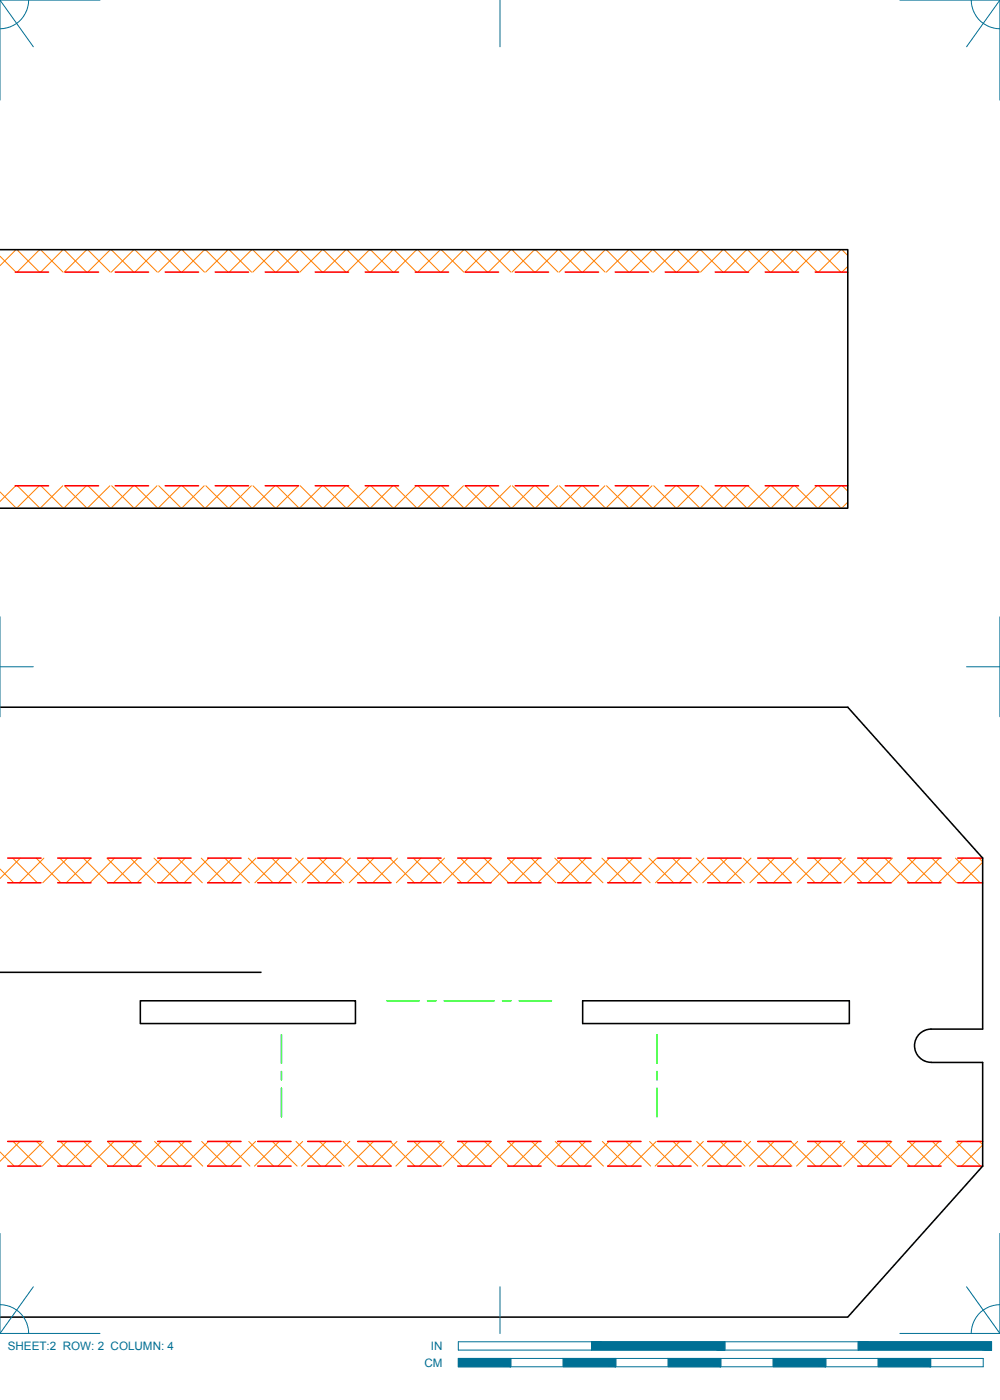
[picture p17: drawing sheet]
<svg xmlns="http://www.w3.org/2000/svg" width="190mm" height="267mm" viewBox="0 0 190 267" stroke-linecap="round" stroke-linejoin="round" font-family="sans-serif">
<defs><g id="words">
<g font-size="2.2" fill="#007095">
<text x="1.5" y="257.2">SHEET:2 ROW: 2 COLUMN: 4</text>
<text x="82.1" y="257.2">IN</text>
<text x="80.8" y="260.4">CM</text>
</g>
</g></defs>
<g fill="none" stroke="#ff7f00" stroke-width=".19">
<path d="M0 48.8l3 3M3 47.6l-3 3M3.2 47.6l4.3 4.2M7.5 47.6l-4.2 4.2M7.7 47.6l4.3 4.2M12 47.6l-4.3 4.2M12.2 47.6l4.3 4.2M16.5 47.6l-4.3 4.2M16.7 47.6l4.3 4.2M21 47.6l-4.3 4.2M21.2 47.6l4.3 4.2M25.5 47.6l-4.3 4.2"/>
<path d="M25.7 47.6l4.3 4.2M30 47.6l-4.3 4.2M30.2 47.6l4.3 4.2M34.5 47.6l-4.3 4.2M34.6 47.6l4.3 4.2M39 47.6l-4.3 4.2M39.1 47.6l4.3 4.2M43.5 47.6l-4.3 4.2M43.6 47.6l4.3 4.2M48 47.6l-4.3 4.2M48.1 47.6l4.3 4.2M52.5 47.6l-4.3 4.2"/>
<path d="M52.6 47.6l4.3 4.2M56.9 47.6l-4.3 4.2M57.1 47.6l4.3 4.2M61.4 47.6l-4.3 4.2M61.6 47.6l4.3 4.2M65.9 47.6l-4.3 4.2M66.1 47.6l4.3 4.2M70.4 47.6l-4.3 4.2M70.6 47.6l4.3 4.2M74.9 47.6l-4.3 4.2M75.1 47.6l4.3 4.2M79.4 47.6l-4.3 4.2"/>
<path d="M79.6 47.6l4.2 4.2M83.9 47.6l-4.3 4.2M84.1 47.6l4.2 4.2M88.4 47.6l-4.3 4.2M88.5 47.6l4.3 4.2M92.9 47.6l-4.3 4.2M93 47.6l4.3 4.2M97.3 47.6l-4.3 4.2M97.5 47.6l4.3 4.2M101.8 47.6l-4.3 4.2M102 47.6l4.3 4.2M106.3 47.6l-4.3 4.2"/>
<path d="M106.5 47.6l4.3 4.2M110.8 47.6l-4.3 4.2M111 47.6l4.3 4.2M115.3 47.6l-4.3 4.2M115.5 47.6l4.3 4.2M119.8 47.6l-4.3 4.2M120 47.6l4.3 4.2M124.3 47.6l-4.3 4.2M124.5 47.6l4.3 4.2M128.8 47.6l-4.3 4.2M128.9 47.6l4.3 4.2M133.3 47.6l-4.3 4.2"/>
<path d="M133.4 47.6l4.3 4.2M137.8 47.6l-4.3 4.2M137.9 47.6l4.3 4.2M142.2 47.6l-4.2 4.2M142.4 47.6l4.3 4.2M146.7 47.6l-4.2 4.2M146.9 47.6l4.3 4.2M151.2 47.6l-4.3 4.2M151.4 47.6l4.3 4.2M155.7 47.6l-4.3 4.2M155.9 47.6l4.3 4.2M160.2 47.6l-4.3 4.2"/>
<path d="M160.4 47.6l1.1 1.1M161.5 50.7l-1.1 1.1M0 93.7l3.1 3.1M3 92.5l-3 3M3.3 92.5l4.3 4.3M7.5 92.5l-4.3 4.3M7.8 92.5l4.3 4.3M12 92.5l-4.3 4.3M12.3 92.5l4.3 4.3M16.4 92.5l-4.3 4.3M16.8 92.5l4.3 4.3M20.9 92.5l-4.3 4.3"/>
<path d="M21.3 92.5l4.2 4.3M25.4 92.5l-4.3 4.3M25.8 92.5l4.3 4.3M29.9 92.5l-4.3 4.3M30.2 92.5l4.3 4.3M34.4 92.5l-4.3 4.3M34.7 92.5l4.3 4.3M38.9 92.5l-4.3 4.3M39.2 92.5l4.3 4.3M43.4 92.5l-4.3 4.3M43.7 92.5l4.3 4.3M47.9 92.5l-4.3 4.3"/>
<path d="M48.2 92.5l4.3 4.3M52.4 92.5l-4.3 4.3M52.7 92.5l4.3 4.3M56.9 92.5l-4.3 4.3M57.2 92.5l4.3 4.3M61.3 92.5l-4.3 4.3M61.7 92.5l4.3 4.3M65.8 92.5l-4.2 4.3M66.2 92.5l4.3 4.3M70.3 92.5l-4.3 4.3M70.7 92.5l4.3 4.3M74.8 92.5l-4.3 4.3"/>
<path d="M75.1 92.5l4.3 4.3M79.3 92.5l-4.3 4.3M79.6 92.5l4.3 4.3M83.8 92.5l-4.3 4.3M84.1 92.5l4.3 4.3M88.3 92.5l-4.3 4.3M88.6 92.5l4.3 4.3M92.8 92.5l-4.3 4.3M93.1 92.5l4.3 4.3M97.3 92.5l-4.3 4.3M97.6 92.5l4.3 4.3M101.7 92.5l-4.2 4.3"/>
<path d="M102.1 92.5l4.3 4.3M106.3 92.5l-4.3 4.3M106.6 92.5l4.3 4.3M110.7 92.5l-4.3 4.3M111.1 92.5l4.3 4.3M115.2 92.5l-4.3 4.3M115.5 92.5l4.3 4.3M119.7 92.5l-4.3 4.3M120 92.5l4.3 4.3M124.2 92.5l-4.3 4.3M124.5 92.5l4.3 4.3M128.7 92.5l-4.3 4.3"/>
<path d="M129 92.5l4.3 4.3M133.2 92.5l-4.3 4.3M133.5 92.5l4.3 4.3M137.7 92.5l-4.3 4.3M138 92.5l4.3 4.3M142.2 92.5l-4.3 4.3M142.5 92.5l4.3 4.3M146.7 92.5l-4.3 4.3M147 92.5l4.3 4.3M151.2 92.5l-4.3 4.3M151.5 92.5l4.3 4.3M155.6 92.5l-4.3 4.3"/>
<path d="M156 92.5l4.3 4.3M160.1 92.5l-4.3 4.3M160.5 92.5l1 1.1M161.5 95.7l-1.2 1.1M0 165.5l2.6 2.7M2.4 163.5l4.7 4.7M3.9 163.5l-3.9 3.9M6.9 163.5l4.7 4.7M8.4 163.5l-4.7 4.7M11.4 163.5l4.7 4.7M12.8 163.5l-4.7 4.7M15.9 163.5l4.7 4.7"/>
<path d="M17.3 163.5l-4.7 4.7M20.4 163.5l4.7 4.7M21.8 163.5l-4.7 4.7M24.8 163.5l4.8 4.7M26.3 163.5l-4.7 4.7M29.3 163.5l4.8 4.7M30.8 163.5l-4.7 4.7M33.8 163.5l4.7 4.7M35.3 163.5l-4.7 4.7M38.3 163.5l4.7 4.7M39.8 163.5l-4.7 4.7M42.8 163.5l4.7 4.7"/>
<path d="M44.3 163.5l-4.7 4.7M47.3 163.5l4.7 4.7M48.8 163.5l-4.7 4.7M51.8 163.5l4.7 4.7M53.3 163.5l-4.7 4.7M56.3 163.5l4.7 4.7M57.8 163.5l-4.8 4.7M60.8 163.5l4.7 4.7M62.3 163.5l-4.8 4.7M65.3 163.5l4.7 4.7M66.7 163.5l-4.7 4.7M69.8 163.5l4.7 4.7"/>
<path d="M71.2 163.5l-4.7 4.7M74.3 163.5l4.7 4.7M75.7 163.5l-4.7 4.7M78.7 163.5l4.7 4.7M80.2 163.5l-4.7 4.7M83.2 163.5l4.7 4.7M84.7 163.5l-4.7 4.7M87.7 163.5l4.7 4.7M89.2 163.5l-4.7 4.7M92.2 163.5l4.7 4.7M93.7 163.5l-4.7 4.7M96.7 163.5l4.7 4.7"/>
<path d="M98.2 163.5l-4.7 4.7M101.2 163.5l4.7 4.7M102.7 163.5l-4.7 4.7M105.7 163.5l4.7 4.7M107.1 163.5l-4.7 4.7M110.2 163.5l4.7 4.7M111.6 163.5l-4.7 4.7M114.7 163.5l4.7 4.7M116.1 163.5l-4.7 4.7M119.1 163.5l4.7 4.7M120.6 163.5l-4.7 4.7M123.6 163.5l4.7 4.7"/>
<path d="M125.1 163.5l-4.7 4.7M128.1 163.5l4.7 4.7M129.6 163.5l-4.7 4.7M132.6 163.5l4.7 4.7M134.1 163.5l-4.7 4.7M137.1 163.5l4.7 4.7M138.6 163.5l-4.7 4.7M141.6 163.5l4.7 4.7M143.1 163.5l-4.7 4.7M146.1 163.5l4.7 4.7M147.6 163.5l-4.7 4.7M150.6 163.5l4.7 4.7"/>
<path d="M152 163.5l-4.7 4.7M155.1 163.5l4.7 4.7M156.5 163.5l-4.7 4.7M159.6 163.5l4.7 4.7M161 163.5l-4.7 4.7M164 163.5l4.8 4.7M165.5 163.5l-4.7 4.7M168.6 163.5l4.6 4.7M170 163.5l-4.7 4.7M173 163.5l4.7 4.7M174.5 163.5l-4.7 4.7M177.5 163.5l4.7 4.7"/>
<path d="M179 163.5l-4.7 4.7M182 163.5l4.7 4.7M183.5 163.5l-4.7 4.7M186.5 163.5l.7 .7M187.2 164.3l-3.9 3.9M0 219.4l2.7 2.7M2.5 217.4l4.7 4.7M3.8 217.4l-3.8 3.8M7 217.4l4.7 4.7M8.3 217.4l-4.7 4.7M11.5 217.4l4.7 4.7M12.8 217.4l-4.7 4.7"/>
<path d="M16 217.4l4.7 4.7M17.3 217.4l-4.7 4.7M20.5 217.4l4.7 4.7M21.7 217.4l-4.7 4.7M25 217.4l4.7 4.7M26.2 217.4l-4.7 4.7M29.4 217.4l4.7 4.7M30.7 217.4l-4.7 4.7M33.9 217.4l4.7 4.7M35.2 217.4l-4.7 4.7M38.4 217.4l4.7 4.7M39.7 217.4l-4.7 4.7"/>
<path d="M42.9 217.4l4.7 4.7M44.2 217.4l-4.7 4.7M47.4 217.4l4.7 4.7M48.7 217.4l-4.7 4.7M51.9 217.4l4.7 4.7M53.2 217.4l-4.7 4.7M56.4 217.4l4.7 4.7M57.7 217.4l-4.7 4.7M60.9 217.4l4.7 4.7M62.1 217.4l-4.7 4.7M65.4 217.4l4.7 4.7M66.6 217.4l-4.7 4.7"/>
<path d="M69.8 217.4l4.7 4.7M71.1 217.4l-4.7 4.7M74.3 217.4l4.7 4.7M75.6 217.4l-4.7 4.7M78.8 217.4l4.7 4.7M80.1 217.4l-4.7 4.7M83.3 217.4l4.7 4.7M84.6 217.4l-4.7 4.7M87.8 217.4l4.7 4.7M89.1 217.4l-4.7 4.7M92.3 217.4l4.7 4.7M93.6 217.4l-4.7 4.7"/>
<path d="M96.8 217.4l4.7 4.7M98.1 217.4l-4.7 4.7M101.3 217.4l4.7 4.7M102.6 217.4l-4.7 4.7M105.8 217.4l4.7 4.7M107.1 217.4l-4.8 4.7M110.3 217.4l4.7 4.7M111.5 217.4l-4.7 4.7M114.7 217.4l4.8 4.7M116 217.4l-4.7 4.7M119.2 217.4l4.8 4.7M120.5 217.4l-4.7 4.7"/>
<path d="M123.7 217.4l4.7 4.7M125 217.4l-4.7 4.7M128.2 217.4l4.7 4.7M129.5 217.4l-4.7 4.7M132.7 217.4l4.7 4.7M134 217.4l-4.7 4.7M137.2 217.4l4.7 4.7M138.5 217.4l-4.7 4.7M141.7 217.4l4.7 4.7M143 217.4l-4.7 4.7M146.2 217.4l4.7 4.7M147.5 217.4l-4.7 4.7"/>
<path d="M150.7 217.4l4.7 4.7M152 217.4l-4.7 4.7M155.2 217.4l4.7 4.7M156.4 217.4l-4.7 4.7M159.7 217.4l4.7 4.7M160.9 217.4l-4.7 4.7M164.1 217.4l4.7 4.7M165.4 217.4l-4.7 4.7M168.6 217.4l4.7 4.7M169.9 217.4l-4.7 4.7M173.1 217.4l4.7 4.7M174.4 217.4l-4.7 4.7"/>
<path d="M177.6 217.4l4.7 4.7M178.9 217.4l-4.7 4.7M182.1 217.4l4.7 4.7M183.4 217.4l-4.7 4.7M186.6 217.4l.6 .7M187.2 218.1l-4 4"/>
</g>
<path d="M0 47.6h161.5v49.2h-161.5M0 134.7h161.5l25.7 28.8v32.5h-9.8M0 185.2h49.7M26.7 190.6h41v4.4h-41zM111 190.6h50.8v4.4h-50.8zM177.4 196a3.2 3.2 0 0 0-3.2 3.2 3.2 3.2 0 0 0 3.2 3.2M177.4 202.4h9.8v19.7l-25.7 28.8h-161.5" fill="none" stroke="#000" stroke-width=".3"/>
<g fill="none" stroke="#f00" stroke-width=".3">
<path d="M2.9 51.8h6.3M12.4 51.8h6.4M21.9 51.8h6.4M31.5 51.8h6.3M41 51.8h6.3M50.5 51.8h6.4M60 51.8h6.4M69.6 51.8h6.3M79.1 51.8h6.3M88.6 51.8h6.4M98.1 51.8h6.4M107.7 51.8h6.3"/>
<path d="M117.2 51.8h6.3M126.7 51.8h6.4M136.2 51.8h6.4M145.8 51.8h6.3M155.3 51.8h6.2M2.9 92.5h6.3M12.4 92.5h6.4M21.9 92.5h6.4M31.5 92.5h6.3M41 92.5h6.3M50.5 92.5h6.4M60 92.5h6.4"/>
<path d="M69.6 92.5h6.3M79.1 92.5h6.3M88.6 92.5h6.4M98.1 92.5h6.4M107.7 92.5h6.3M117.2 92.5h6.3M126.7 92.5h6.4M136.2 92.5h6.4M145.8 92.5h6.3M155.3 92.5h6.2M1.5 163.5h6.3M1.5 168.2h6.3"/>
<path d="M11 163.5h6.3M11 168.2h6.3M20.5 163.5h6.4M20.5 168.2h6.4M30 163.5h6.4M30 168.2h6.4M39.6 163.5h6.3M39.6 168.2h6.3M49.1 163.5h6.3M49.1 168.2h6.3M58.6 163.5h6.4M58.6 168.2h6.4"/>
<path d="M68.1 163.5h6.4M68.1 168.2h6.4M77.7 163.5h6.3M77.7 168.2h6.3M87.2 163.5h6.3M87.2 168.2h6.3M96.7 163.5h6.4M96.7 168.2h6.4M106.2 163.5h6.4M106.2 168.2h6.4M115.8 163.5h6.3M115.8 168.2h6.3"/>
<path d="M125.3 163.5h6.3M125.3 168.2h6.3M134.8 163.5h6.4M134.8 168.2h6.4M144.3 163.5h6.4M144.3 168.2h6.4M153.9 163.5h6.3M153.9 168.2h6.3M163.4 163.5h6.3M163.4 168.2h6.3M172.9 163.5h6.4M172.9 168.2h6.4"/>
<path d="M182.4 163.5h4.8M182.4 168.2h4.8M1.5 217.4h6.3M11 217.4h6.3M20.5 217.4h6.4M30 217.4h6.4M39.6 217.4h6.3M49.1 217.4h6.3M58.6 217.4h6.4M68.1 217.4h6.4M77.7 217.4h6.3M87.2 217.4h6.3"/>
<path d="M96.7 217.4h6.4M106.2 217.4h6.4M115.8 217.4h6.3M125.3 217.4h6.3M134.8 217.4h6.4M144.3 217.4h6.4M153.9 217.4h6.3M163.4 217.4h6.3M172.9 217.4h6.4M182.4 217.4h4.8M1.5 222.1h6.3M11 222.1h6.3"/>
<path d="M20.5 222.1h6.4M30 222.1h6.4M39.6 222.1h6.3M49.1 222.1h6.3M58.6 222.1h6.4M68.1 222.1h6.4M77.7 222.1h6.3M87.2 222.1h6.3M96.7 222.1h6.4M106.2 222.1h6.4M115.8 222.1h6.3M125.3 222.1h6.3"/>
<path d="M134.8 222.1h6.4M144.3 222.1h6.4M153.9 222.1h6.3M163.4 222.1h6.3M172.9 222.1h6.4M182.4 222.1h4.8"/>
</g>
<path d="M53.6 197.1v5.4M73.7 190.6h6.2M81.4 190.6h1.6M84.6 190.6h9.5M95.7 190.6h1.6M98.9 190.6h6.2M125.2 197.1v5.4M53.6 204.1v1.6M53.6 207.3v5.4M125.2 204.1v1.6M125.2 207.3v5.4" fill="none" stroke="#0f0" stroke-width=".3"/>
<g fill="none" stroke="#007095" stroke-width=".19">
<path d="M0 0l6.3 8.9M5.5 0a5.5 5.5 0 0 1-5.5 5.5M19 0h-19v19.1M95.2 0v8.9M171.4 0h19.1v19.1M185 0a5.5 5.5 0 0 0 5.5 5.5M190.5 0l-6.4 8.9M0 117.5v19M190.5 117.5v19M0 127h6.3M184.1 127h6.4M0 235v19h19"/>
<path d="M190.5 235v19h-19.1M0 248.5a5.5 5.5 0 0 1 5.5 5.5M6.3 245.1l-6.3 8.9M87.3 255.6h101.6v1.6h-101.6zM87.3 258.8h100v1.6h-100zM95.2 245.1v8.9M97.3 258.8v1.6M107.3 258.8v1.6M112.7 255.6v1.6M117.3 258.8v1.6M127.3 258.8v1.6M137.3 258.8v1.6"/>
<path d="M138.1 255.6v1.6M147.3 258.8v1.6M157.3 258.8v1.6M163.5 255.6v1.6M167.3 258.8v1.6M177.3 258.8v1.6M184.1 245.1l6.4 8.9M190.5 248.5a5.5 5.5 0 0 0-5.5 5.5"/>
</g>
<g fill="#007095" stroke="#007095" stroke-width=".19">
<path d="M163.5 255.6l25.4 1.6v-1.6zM163.5 255.6l25.4 1.6h-25.4z"/>
<path d="M112.7 255.6l25.4 1.6v-1.6zM112.7 255.6l25.4 1.6h-25.4z"/>
<path d="M167.3 258.8l10 1.6v-1.6zM167.3 258.8l10 1.6h-10z"/>
<path d="M147.3 258.8l10 1.6v-1.6zM147.3 258.8l10 1.6h-10z"/>
<path d="M127.3 258.8l10 1.6v-1.6zM127.3 258.8l10 1.6h-10z"/>
<path d="M107.3 258.8l10 1.6v-1.6zM107.3 258.8l10 1.6h-10z"/>
<path d="M87.3 258.8l10 1.6v-1.6zM87.3 258.8l10 1.6h-10z"/>
</g>
<use href="#words"/>
</svg>
